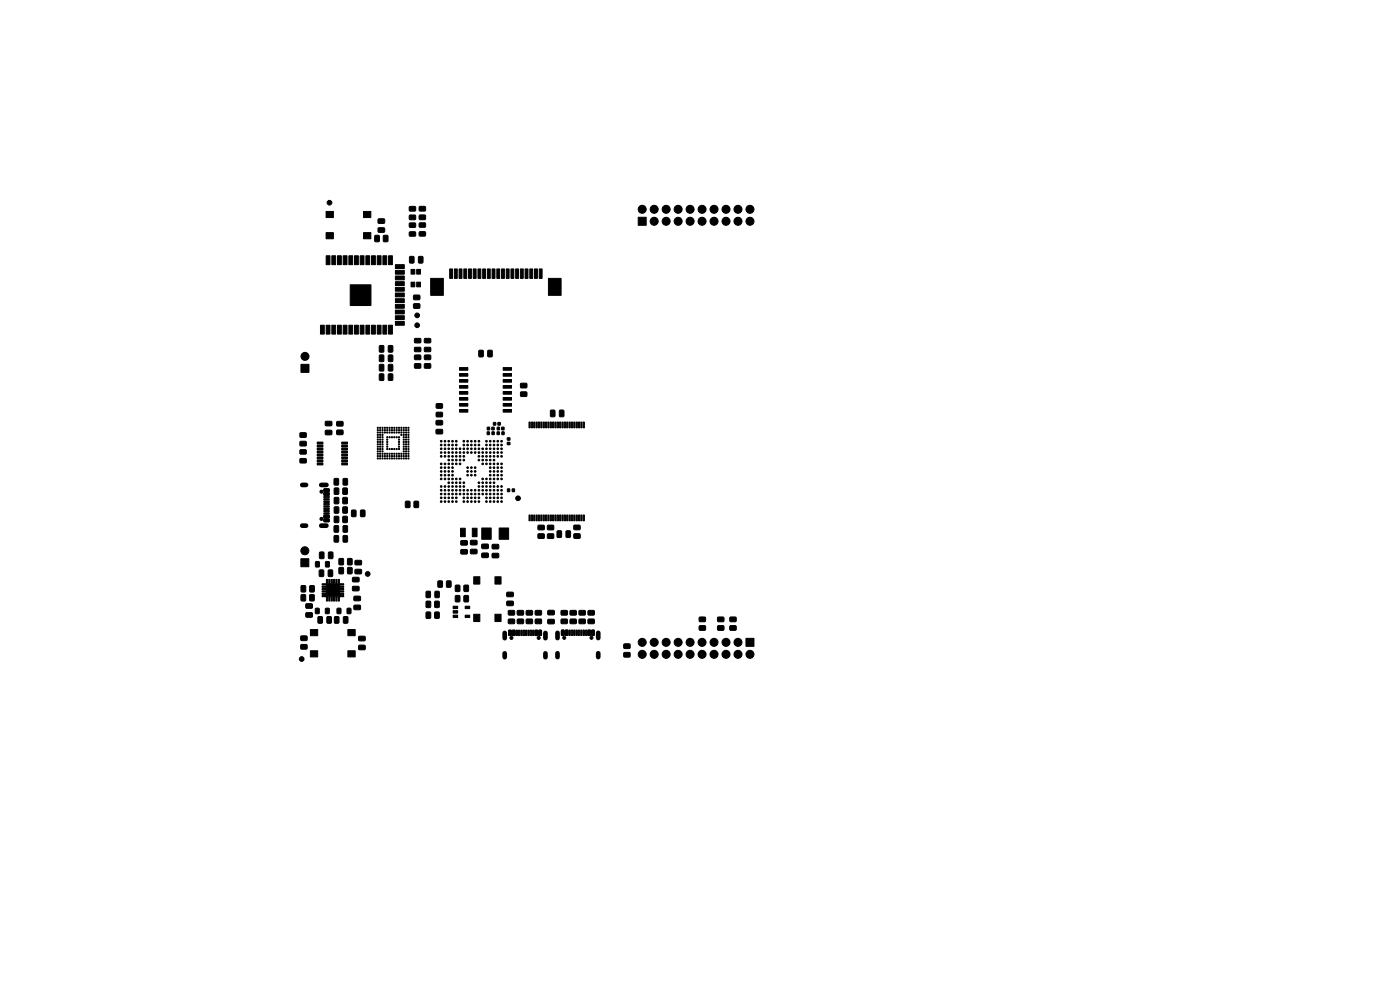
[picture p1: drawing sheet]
<svg xmlns="http://www.w3.org/2000/svg" width="297mm" height="210mm" viewBox="0 0 297 210" stroke-linecap="round" stroke-linejoin="round" font-family="sans-serif">
<g fill="#000" stroke="#000" stroke-width=".21">
<path d="M69.2 54.3h.8v1.8h-.8zM69.2 49.3h1.5v1.3h-1.5zM69.2 44.9h1.5v1.3h-1.5zM70.4 54.3h.8v1.8h-.8zM71.6 54.3h.8v1.8h-.8zM72.8 54.3h.8v1.8h-.8zM74 54.3h.8v1.8h-.8zM75.2 54.3h.8v1.8h-.8zM76.4 54.3h.8v1.8h-.8zM77.6 54.3h.8v1.8h-.8zM77.1 49.3h1.6v1.3h-1.6zM77.1 44.9h1.6v1.3h-1.6z"/>
<path d="M78.8 54.3h.8v1.8h-.8zM79.5 50l.8-.1 .2 .2v.9l-.2 .3h-.6l-.2-.2zM80 54.3h.8v1.8h-.8zM80.2 46.5l1.3-.1 .1 .2v.6l-.2 .2h-1.1l-.1-.2zM80.2 48.4l1.3-.1 .1 .3v.5l-.2 .2h-1.1l-.1-.3zM81.2 54.3h.8v1.8h-.8zM81.4 50l.7-.1 .2 .2v.9l-.1 .3h-.6l-.3-.2zM82.4 54.3h.8v1.8h-.8zM83.9 58.6h1.9v.8h-1.9zM83.9 57.3h1.9v.9h-1.9zM83.9 56.1h1.9v.9h-1.9zM86.9 49.2h1.1l.2 .2v.6l-.2 .1h-1l-.2-.2z"/>
<path d="M86.9 47.3h1.1l.2 .2v.6l-.2 .2-1-.1-.2-.2zM86.9 45.7l1.1-.1 .2 .3v.6l-.2 .1h-1l-.2-.2zM86.9 43.8h1.1l.2 .2v.6l-.2 .2h-1l-.2-.2zM86.9 54.4h.7l.2 .1v1.1l-.1 .2h-.6l-.2-.1zM87.2 57.2h.8v1h-.8zM87.2 59.9h.8v1h-.8zM89 49.2l1.1-.1 .2 .3v.5l-.2 .2h-1l-.2-.2zM89 47.3h1.1l.2 .2v.6l-.2 .1h-1l-.2-.2zM89 45.7l1.1-.1 .2 .2v.7l-.2 .1h-1l-.2-.2zM89 43.8h1.1l.2 .2v.6l-.2 .2h-1l-.2-.3zM88.4 59.9h.8v1h-.8zM88.4 57.2h.8v1h-.8z"/>
<path d="M88.8 54.4h.7l.2 .1v1.1l-.1 .2h-.6l-.2-.1zM95.4 57h.6v2h-.6zM96.4 57h.6v2h-.6zM97.4 57h.6v2h-.6zM98.4 57h.6v2h-.6zM99.4 57h.6v2h-.6zM100.4 57h.6v2h-.6zM101.4 57h.6v2h-.6zM102.4 57h.6v2h-.6zM103.4 57h.6v2h-.6zM104.4 57h.6v2h-.6zM105.4 57h.6v2h-.6z"/>
<path d="M106.4 57h.6v2h-.6zM107.4 57h.6v2h-.6zM108.4 57h.6v2h-.6zM109.4 57h.6v2h-.6zM110.4 57h.6v2h-.6zM111.4 57h.6v2h-.6zM112.4 57h.6v2h-.6zM113.4 57h.6v2h-.6zM114.4 57h.6v2h-.6zM135.4 46.1h1.7v1.7h-1.7zM63.9 77.3h1.7v1.7h-1.7zM68 69h.8v1.9h-.8z"/>
<path d="M69.2 69h.8v1.9h-.8zM70.4 69h.8v1.9h-.8zM71.6 69h.8v1.9h-.8zM72.8 69h.8v1.9h-.8zM74 69h.8v1.9h-.8zM75.2 69h.8v1.9h-.8zM76.4 69h.8v1.9h-.8zM77.6 69h.8v1.9h-.8zM74.3 60.4h4.4v4.4h-4.4zM78.8 69h.8v1.9h-.8zM80 69h.8v1.9h-.8zM80.5 73.3h.7l.2 .1v1.1l-.1 .2h-.6l-.2-.1z"/>
<path d="M80.5 75.3h.7l.2 .1v1.1l-.1 .2h-.6l-.2-.1zM80.5 77.3h.7l.2 .1v1.1l-.1 .2h-.6l-.2-.1zM81.2 69h.8v1.9h-.8zM82.4 69h.8v1.9h-.8zM82.4 73.3h.7l.2 .1 .1 1.1-.2 .2h-.6l-.2-.1zM82.4 75.3h.7l.2 .1 .1 1.1-.2 .2h-.6l-.2-.1zM82.4 77.3h.7l.2 .1 .1 1.1-.2 .2h-.6l-.2-.1zM83.9 68.2h1.9v.8h-1.9zM83.9 67h1.9v.8h-1.9zM83.9 65.8h1.9v.8h-1.9zM83.9 64.6h1.9v.8h-1.9zM83.9 63.4h1.9v.8h-1.9z"/>
<path d="M83.9 62.2h1.9v.8h-1.9zM83.9 61h1.9v.8h-1.9zM83.9 59.8h1.9v.8h-1.9zM87.8 64.5l1.1-.1 .2 .3v.6l-.3 .1h-.9l-.2-.2zM87.8 62.6h1.1l.2 .2v.6l-.3 .2h-.9l-.2-.3zM88 77.2l1.1-.1 .2 .3v.6l-.2 .1h-1l-.2-.2zM88 75.4l1.1-.1 .2 .2v.7l-.2 .1h-1l-.2-.2zM88 71.8h1.1l.2 .2v.6l-.2 .1h-1l-.2-.2zM88 73.7h1.1l.2 .2v.6l-.2 .1h-1l-.2-.2zM90.1 77.2l1.1-.1 .2 .3v.6l-.3 .1h-.9l-.2-.2zM90.1 75.4l1.1-.1 .2 .2v.7l-.3 .1h-.9l-.2-.2zM90.1 71.8h1.1l.2 .2v.6l-.2 .1h-1l-.2-.2z"/>
<path d="M90.1 73.7h1.1l.2 .2v.6l-.2 .1h-1l-.2-.2zM91.4 59h2.7v3.7h-2.7zM97.5 78h1.8v.5h-1.8zM97.5 79.2h1.8v.6h-1.8zM101.6 74.3h.7l.2 .1v1.1l-.1 .2h-.6l-.2-.1zM103.5 74.3h.7l.2 .1v1.1l-.1 .2h-.6l-.2-.1zM106.7 79.2h1.8v.6h-1.8zM106.7 78h1.8v.5h-1.8zM116.4 59h2.6v3.7h-2.6zM63.7 97.3h1.1l.2 .2v.6l-.2 .1h-1l-.2-.2zM63.7 95.4h1.1l.2 .2v.6l-.2 .2-1-.1-.2-.2zM63.7 93.7l1.1-.1 .2 .2v.7l-.3 .1h-.9l-.2-.2z"/>
<path d="M63.7 91.8h1.1l.2 .2v.6l-.3 .2h-.9l-.2-.3zM67.3 93.8h1.2v.4h-1.2zM67.3 94.4h1.2v.4h-1.2zM67.3 95h1.2v.4h-1.2zM67.3 95.7h1.2v.4h-1.2zM67.3 96.3h1.2v.4h-1.2zM67.3 97h1.2v.4h-1.2zM67.3 97.6h1.2v.4h-1.2zM67.3 98.2h1.2v.4h-1.2zM69 89.4h1.3l.1 .2v.6l-.2 .2-1.1-.1-.1-.2zM69 91.3h1.3l.1 .2v.6l-.2 .2-1.1-.1-.1-.2zM71.5 91.3l1.1-.1 .2 .2v.7l-.2 .1h-1l-.2-.2z"/>
<path d="M71.5 89.4h1.1l.2 .2v.6l-.2 .2h-1l-.2-.3zM72.5 98.2h1.2v.4h-1.2zM72.5 97.6h1.2v.4h-1.2zM72.5 97h1.2v.4h-1.2zM72.5 96.3h1.2v.4h-1.2zM72.5 95.7h1.2v.4h-1.2zM72.5 95h1.2v.4h-1.2zM72.5 94.4h1.2v.4h-1.2zM72.5 93.8h1.2v.4h-1.2zM80.5 79.3h.7l.2 .1v1.1l-.1 .2h-.6l-.2-.1zM82.4 79.3h.7l.2 .1 .1 1.1-.2 .2h-.6l-.2-.1zM92.6 87.5l1.1-.1 .2 .3v.6l-.2 .1h-1l-.2-.2z"/>
<path d="M92.6 85.7l1.1-.1 .2 .2v.7l-.2 .1h-1l-.2-.2zM92.5 89.2h1.3l.1 .2v.6l-.2 .2-1.1-.1-.1-.2zM92.5 91.1h1.3l.1 .2v.6l-.2 .2-1.1-.1-.1-.2zM97.5 80.5h1.8v.6h-1.8zM97.5 81.8h1.8v.5h-1.8zM97.5 83.1h1.8v.5h-1.8zM97.5 84.3h1.8v.6h-1.8zM97.5 85.6h1.8v.6h-1.8zM97.5 86.9h1.8v.5h-1.8zM103.4 90.6h.5v.6h-.5zM103.4 91.6h.4v.6h-.4zM104.3 90.6h.5v.6h-.5z"/>
<path d="M104.7 89.6h.5v.6h-.5zM104.4 91.6h.4v.6h-.4zM105.5 90.6h.5v.6h-.5zM105.6 89.6h.5v.6h-.5zM105.5 91.6h.4v.6h-.4zM106.4 90.6h.5v.6h-.5zM106.5 91.6h.4v.6h-.4zM107.6 92.9h.6v.5h-.6zM107.6 93.8h.6v.5h-.6zM106.7 86.9h1.8v.5h-1.8zM106.7 85.6h1.8v.6h-1.8zM106.7 84.3h1.8v.6h-1.8z"/>
<path d="M106.7 83.1h1.8v.5h-1.8zM106.7 81.8h1.8v.5h-1.8zM106.7 80.5h1.8v.6h-1.8zM110.5 83.2l1.1-.1 .2 .3v.6l-.3 .1h-.9l-.2-.2zM110.5 81.3h1.1l.2 .2v.6l-.3 .2h-.9l-.2-.3zM112.2 89.5h.3v1.3h-.3zM112.7 89.5h.3v1.3h-.3zM113.2 89.5h.3v1.3h-.3zM113.7 89.5h.3v1.3h-.3zM114.2 89.5h.3v1.3h-.3zM114.7 89.5h.3v1.3h-.3zM115.2 89.5h.3v1.3h-.3z"/>
<path d="M115.7 89.5h.3v1.3h-.3zM116.2 89.5h.3v1.3h-.3zM116.8 87h.7l.2 .1 .1 1.1-.2 .2h-.6l-.2-.1zM116.7 89.5h.3v1.3h-.3zM117.2 89.5h.3v1.3h-.3zM117.7 89.5h.3v1.3h-.3zM118.2 89.5h.3v1.3h-.3zM118.7 87h.7l.2 .1 .1 1.1-.2 .2h-.6l-.2-.1zM118.7 89.5h.3v1.3h-.3zM119.2 89.5h.3v1.3h-.3zM119.7 89.5h.3v1.3h-.3zM120.2 89.5h.3v1.3h-.3z"/>
<path d="M120.7 89.5h.3v1.3h-.3zM121.2 89.5h.3v1.3h-.3zM121.7 89.5h.3v1.3h-.3zM122.2 89.5h.3v1.3h-.3zM122.7 89.5h.3v1.3h-.3zM123.2 89.5h.3v1.3h-.3zM123.7 89.5h.3v1.3h-.3zM63.8 118.5h1.7v1.7h-1.7zM67.8 117.1h.7l.2 .1v1.1l-.1 .2h-.6l-.2-.1zM69.7 117.1h.7l.2 .1 .1 1.1-.2 .2h-.6l-.2-.1zM68.7 103.7h1.1v.5l-1 .1zM68.7 104.5h1.1v.5l-1 .1z"/>
<path d="M68.7 109.3h1.1v.5l-1 .1zM68.7 110.1h1.1v.5l-1 .1zM68.7 105.8h1.1v.2l-1 .1zM68.7 106.8h1.1v.2l-1 .1zM68.7 107.3h1.1v.2l-1 .1zM68.7 108.3h1.1v.2l-1 .1zM68.7 108.8h1.1v.2l-1 .1zM68.7 107.8h1.1v.2l-1 .1zM68.7 106.3h1.1v.2l-1 .1zM68.7 105.3h1.1v.2l-1 .1zM70.9 111.5h.7l.2 .1v1.1l-.1 .2h-.6l-.2-.1zM70.9 113.6h.7l.2 .1v1.1l-.1 .2h-.6l-.2-.1z"/>
<path d="M70.9 107.6l.7-.1 .3 .1v1l-.2 .3h-.6l-.2-.2zM70.9 103.6l.7-.1 .3 .1v1l-.2 .3h-.6l-.2-.2zM70.9 109.6l.7-.1 .3 .1v1l-.2 .3h-.6l-.2-.2zM70.9 105.6l.7-.1 .3 .1v1l-.2 .3h-.6l-.2-.2zM70.9 101.5h.7l.2 .1v1.1l-.1 .2h-.6l-.2-.1zM71.9 118.5h.8l.2 .1v1l-.2 .2h-.6l-.2-.1zM72.8 107.6l.7-.1 .2 .1v1l-.1 .3h-.7l-.2-.2zM72.8 103.6l.7-.1 .2 .1v1l-.1 .3h-.7l-.2-.2zM72.8 109.6l.7-.1 .2 .1v1l-.1 .3h-.7l-.2-.2zM72.8 105.6l.7-.1 .2 .1v1l-.1 .3h-.7l-.2-.2zM72.8 111.5h.7l.2 .1v1.1l-.1 .2h-.6l-.2-.1zM72.8 113.6h.7l.2 .1v1.1l-.1 .2h-.6l-.2-.1z"/>
<path d="M73.8 118.5h.7l.2 .1v1l-.1 .2h-.6l-.3-.1zM72.8 101.5h.7l.2 .1v1.1l-.1 .2h-.6l-.2-.1zM74.6 108.2h.7l.2 .1 .1 1.1-.2 .2h-.6l-.2-.1zM75.3 118.9h1.3l.1 .2v.6l-.2 .1h-1.1l-.1-.2zM76.5 108.2h.7l.2 .1v1.1l-.1 .2h-.6l-.2-.1zM86 106.4l.7-.1 .3 .2v.9l-.2 .3h-.6l-.2-.2zM87.9 106.4l.7-.1 .2 .2v.9l-.1 .3h-.6l-.3-.2zM97.7 112.1h1v1.7h-1zM97.8 116.6h1.2l.2 .2v.6l-.3 .1h-1l-.2-.2zM97.8 114.7h1.2l.2 .2v.6l-.3 .2-1-.1-.2-.2zM99.8 116.6l1.3-.1 .1 .3v.5l-.2 .2h-1.1l-.1-.3zM99.8 114.7l1.3-.1 .1 .2v.6l-.2 .2h-1.1l-.1-.2z"/>
<path d="M100.2 112.1h1v1.7h-1zM102.2 117.4l1.3-.1 .1 .2v.6l-.2 .2h-1.1l-.1-.2zM102.2 115.5l1.3-.1 .1 .3v.5l-.2 .2h-1.1l-.1-.3zM102.2 112h2v2.4h-2zM104.4 117.4h1.3l.1 .2v.6l-.2 .2-1.1-.1-.1-.2zM104.4 115.5h1.3l.1 .2v.6l-.2 .2-1.1-.1-.1-.2zM107.7 103.7h.4v.6h-.4zM105.9 112h2v2.4h-2zM108.7 103.7h.4v.6h-.4zM112.2 109.2h.3v1.3h-.3zM112.7 109.2h.3v1.3h-.3zM113.2 109.2h.3v1.3h-.3z"/>
<path d="M113.7 109.2h.3v1.3h-.3zM114.2 113.3l1.1-.1 .2 .3v.6l-.3 .1h-.9l-.2-.2zM114.2 111.5l1.1-.1 .2 .2v.7l-.3 .1h-.9l-.2-.2zM114.2 109.2h.3v1.3h-.3zM114.7 109.2h.3v1.3h-.3zM115.2 109.2h.3v1.3h-.3zM115.7 109.2h.3v1.3h-.3zM116.2 113.3l1.1-.1 .2 .3v.6l-.3 .1h-.9l-.2-.2zM116.2 111.5l1.1-.1 .2 .2v.7l-.3 .1h-.9l-.2-.2zM116.2 109.2h.3v1.3h-.3zM116.7 109.2h.3v1.3h-.3zM117.2 109.2h.3v1.3h-.3z"/>
<path d="M117.7 109.2h.3v1.3h-.3zM118.2 109.2h.3v1.3h-.3zM118.7 109.2h.3v1.3h-.3zM118.2 112.6h.7l.2 .1v1.1l-.1 .2h-.6l-.2-.1zM119.2 109.2h.3v1.3h-.3zM119.7 109.2h.3v1.3h-.3zM120.2 109.2h.3v1.3h-.3zM120.7 109.2h.3v1.3h-.3zM120.1 112.6h.7l.2 .1 .1 1.1-.2 .2h-.6l-.2-.1zM121.2 109.2h.3v1.3h-.3zM121.8 113.3l1.1-.1 .2 .3v.6l-.3 .1h-.9l-.2-.2zM121.8 111.4h1.1l.2 .2v.6l-.3 .2h-.9l-.2-.3z"/>
<path d="M121.7 109.2h.3v1.3h-.3zM122.2 109.2h.3v1.3h-.3zM122.7 109.2h.3v1.3h-.3zM123.2 109.2h.3v1.3h-.3zM123.7 109.2h.3v1.3h-.3zM63.9 124.3l.7-.1 .3 .2v1l-.2 .2h-.6l-.2-.2zM63.9 126.2l.7-.1 .2 .2 .1 .9-.2 .3h-.6l-.2-.2zM63.8 134.9h1.2l.2 .2v.6l-.3 .2h-1l-.1-.3zM63.8 136.8l1.2-.1 .2 .2v.7l-.3 .1h-1l-.1-.2zM64.9 130h1.2l.2 .2v.6l-.3 .1h-1l-.1-.2zM64.9 128.1h1.2l.2 .2v.6l-.3 .2-1-.1-.1-.2zM65.7 124.3l.7-.1 .3 .2v1l-.2 .2h-.6l-.2-.2z"/>
<path d="M65.9 133.5h1.5v1.4h-1.5zM65.9 138.1h1.5v1.2h-1.5zM65.7 126.2l.7-.1 .3 .2v.9l-.2 .3h-.6l-.2-.2zM66.9 129.1l.6-.1 .2 .1v.9l-.1 .2-.7-.1zM67.8 120.9h.6l.3 .1v1.1l-.2 .2h-.5l-.3-.1zM67 119.2l.6-.1 .2 .1v.9l-.2 .2-.7-.1zM67.5 130.8h.7l.2 .1v1.1l-.1 .2h-.6l-.3-.1zM69.1 129.1l.6-.1 .2 .1v.9l-.2 .2-.7-.1zM68.3 123.8h.8v.3h-.8zM68.3 124.3h.8v.3h-.8zM68.3 124.8h.8v.3h-.8zM68.3 125.3h.8v.3h-.8z"/>
<path d="M68.3 125.8h.8v.3h-.8zM68.3 126.3h.8v.3h-.8zM69.2 123.8h2.8v2.8h-2.8zM69.2 126.7h.3v.8h-.3zM69.2 122.9h.3v.8h-.3zM69.7 120.9h.7l.2 .1v1.1l-.2 .2h-.6l-.2-.1zM69.7 126.7h.3v.8h-.3zM69.7 122.9h.3v.8h-.3zM69.1 119.2l.6-.1 .2 .1v.9l-.1 .2-.8-.1zM70.2 126.7h.3v.8h-.3zM70.2 122.9h.3v.8h-.3zM69.4 130.8h.7l.2 .1v1.1l-.1 .2h-.6l-.3-.1z"/>
<path d="M70.7 126.7h.3v.8h-.3zM70.7 122.9h.3v.8h-.3zM71.2 126.7h.3v.8h-.3zM71.2 122.9h.3v.8h-.3zM71.7 126.7h.3v.8h-.3zM71.7 122.9h.3v.8h-.3zM71.9 120.4h.8l.2 .1v1l-.2 .2-.6 .1-.2-.2zM71 130.8h.7l.2 .1v1.1l-.1 .2h-.6l-.3-.1zM71.5 129.1l.6-.1 .2 .1 .1 .9-.2 .2-.7-.1zM72.1 126.3h.8v.3h-.8zM72.1 125.8h.8v.3h-.8zM72.1 125.3h.8v.3h-.8z"/>
<path d="M72.1 124.8h.8v.3h-.8zM72.1 124.3h.8v.3h-.8zM72.1 123.8h.8v.3h-.8zM73.8 120.4h.7l.2 .1v1l-.1 .2-.6 .1-.3-.2zM73.8 133.5h1.6v1.4h-1.6zM73.8 138.1h1.6v1.2h-1.6zM72.9 130.8h.7l.2 .1v1.1l-.1 .2h-.6l-.3-.1zM73.7 129.1l.6-.1 .2 .1v.9l-.2 .2-.7-.1zM74.8 124.4h1.2l.2 .2v.6l-.2 .2-1.1-.1-.2-.2zM74.8 122.5h1.2l.2 .2v.6l-.2 .2-1.1-.1-.2-.2zM75.1 128.4h1.2l.2 .2v.6l-.2 .2-1.1-.1-.2-.2zM75.1 126.5h1.2l.2 .2v.6l-.2 .2-1.1-.1-.2-.2z"/>
<path d="M76.1 136.9h1.2l.2 .2v.6l-.2 .2-1.1-.1-.2-.2zM76.1 135h1.2l.2 .2v.6l-.2 .1h-1.1l-.2-.2zM75.3 120.8h1.3l.1 .2v.6l-.2 .2-1.1-.1-.1-.2zM90.4 129.9l.7-.1 .3 .2v.9l-.2 .3h-.6l-.2-.2zM90.4 125.5l.7-.1 .2 .2v1l-.1 .2h-.6l-.2-.2zM90.4 127.6l.7-.1 .3 .2v.9l-.2 .3h-.6l-.2-.2zM92.3 129.9l.7-.1 .2 .2v.9l-.1 .3h-.7l-.2-.2zM92.3 125.5l.7-.1 .2 .2v1l-.1 .2h-.6l-.2-.2zM92.3 127.6l.7-.1 .2 .2v.9l-.1 .3h-.7l-.2-.2zM92.9 123.3l.7-.1 .3 .2v1l-.2 .2h-.6l-.2-.2zM94.8 123.3l.7-.1 .2 .2v1l-.1 .2h-.7l-.2-.2zM96.1 128.6h1v.5h-1z"/>
<path d="M96.1 129.5h1v.6h-1zM96.1 130.5h1v.5h-1zM96.6 124.2l.7-.1 .3 .2v.9l-.2 .3h-.6l-.2-.2zM96.6 126.4l.7-.1 .3 .2v1l-.2 .2h-.6l-.2-.2zM98.7 130.5h.9v.5h-.9zM98.7 128.6h.9v.5h-.9zM98.5 124.2l.7-.1 .2 .2v.9l-.1 .3h-.7l-.2-.2zM98.5 126.4l.7-.1 .2 .2v1l-.1 .2h-.7l-.2-.2zM100.5 122.4h1.3v1.5h-1.3zM100.5 130.3h1.3v1.5h-1.3zM105 122.4h1.3v1.5h-1.3zM105 130.3h1.3v1.5h-1.3z"/>
<path d="M107.5 127.6l1.3-.1 .1 .3v.5l-.2 .2h-1.1l-.1-.3zM107.5 125.7l1.3-.1 .1 .2v.6l-.2 .2h-1.1l-.1-.2zM107.9 133.7l.6 .1-.1 1-.5-.1zM107.9 131.4l1.1-.1 .2 .2v.7l-.3 .1h-.9l-.2-.2zM107.9 129.5h1.1l.2 .2v.6l-.3 .2h-.9l-.2-.3zM108.7 133.7l.6 .1-.1 1-.5-.1zM109.5 133.7h.3l-.1 1.1-.2-.1zM109.8 131.4l1.1-.1 .2 .2v.7l-.3 .1h-.9l-.2-.2zM109.8 129.5h1.1l.2 .2v.6l-.3 .2h-.9l-.2-.3zM110 133.7h.3l-.1 1.1-.2-.1zM110.5 133.7h.3l-.1 1.1-.2-.1zM111 133.7h.3l-.1 1.1-.2-.1z"/>
<path d="M111.5 133.7h.3l-.1 1.1-.2-.1zM111.7 131.4l1.1-.1 .2 .2v.7l-.2 .1h-1l-.2-.2zM111.7 129.5h1.1l.2 .2v.6l-.2 .2h-1l-.2-.3zM112 133.7h.3l-.1 1.1-.2-.1zM112.5 133.7h.3l-.1 1.1-.2-.1zM113 133.7h.3l-.1 1.1-.2-.1zM113.5 133.7l.6 .1-.1 1-.5-.1zM113.6 131.4l1.2-.1 .1 .2v.7l-.2 .1h-1l-.2-.2zM113.6 129.5h1.2l.1 .2v.6l-.2 .2h-1l-.2-.3zM114.3 133.7l.6 .1-.1 1-.5-.1zM116.2 129.5h1.3l.1 .2v.6l-.2 .2-1.1-.1-.1-.2zM116.2 131.4h1.3l.1 .2v.6l-.2 .2-1.1-.1-.1-.2z"/>
<path d="M119.1 133.7h.6l-.1 1.1-.5-.1zM119.1 131.4l1.1-.1 .2 .2v.7l-.3 .1h-.9l-.2-.2zM119.1 129.5h1.1l.2 .2v.6l-.3 .2h-.9l-.2-.3zM119.9 133.7h.6l-.1 1.1-.5-.1zM120.7 133.7h.3l-.1 1.1-.2-.1zM121 131.4l1.1-.1 .2 .2v.7l-.2 .1h-1l-.2-.2zM121 129.5h1.1l.2 .2v.6l-.2 .2h-1l-.2-.3zM121.2 133.7h.3l-.1 1.1-.2-.1zM121.7 133.7h.3l-.1 1.1-.2-.1zM122.2 133.7h.3l-.1 1.1-.2-.1zM122.7 133.7h.3l-.1 1.1-.2-.1zM122.9 131.4l1.1-.1 .2 .2v.7l-.3 .1h-.9l-.2-.2z"/>
<path d="M122.9 129.5h1.1l.2 .2v.6l-.3 .2h-.9l-.2-.3zM123.2 133.7h.3l-.1 1.1-.2-.1zM123.7 133.7h.3l-.1 1.1-.2-.1zM124.2 133.7h.3l-.1 1.1-.2-.1zM124.7 133.7h.6l-.1 1.1-.5-.1zM124.8 131.4l1.2-.1 .1 .2v.7l-.2 .1h-1l-.2-.2zM124.8 129.5h1.2l.1 .2v.6l-.2 .2h-1l-.2-.3zM125.5 133.7h.6l-.1 1.1-.5-.1zM132.4 136.6h1.1l.2 .2v.6l-.2 .2h-1l-.2-.3zM132.4 138.5l1.1-.1 .2 .2v.7l-.2 .1h-1l-.2-.2zM148.4 130.9h1.1l.2 .2v.6l-.2 .2h-1l-.2-.3zM148.4 132.8l1.1-.1 .2 .2v.7l-.2 .1h-1l-.2-.2z"/>
<path d="M152.3 130.9h1.1l.2 .2v.6l-.3 .2h-.9l-.2-.3zM152.3 132.8l1.1-.1 .2 .2v.7l-.3 .1h-.9l-.2-.2zM154.9 130.9h1.1l.2 .2v.6l-.3 .2h-.9l-.2-.3zM154.9 132.8l1.1-.1 .2 .2v.7l-.3 .1h-.9l-.2-.2zM158.2 135.4h1.7v1.7h-1.7z"/>
<circle cx="69.9" cy="43" r=".5"/>
<circle cx="136.2" cy="44.4" r=".85"/>
<circle cx="138.8" cy="46.9" r=".85"/>
<circle cx="138.8" cy="44.4" r=".85"/>
<circle cx="141.3" cy="46.9" r=".85"/>
<circle cx="141.3" cy="44.4" r=".85"/>
<circle cx="143.9" cy="46.9" r=".85"/>
<circle cx="143.9" cy="44.4" r=".85"/>
<circle cx="146.4" cy="44.4" r=".85"/>
<circle cx="146.4" cy="46.9" r=".85"/>
<circle cx="148.9" cy="44.4" r=".85"/>
<circle cx="148.9" cy="46.9" r=".85"/>
<circle cx="151.5" cy="44.4" r=".85"/>
<circle cx="151.5" cy="46.9" r=".85"/>
<circle cx="154" cy="44.4" r=".85"/>
<circle cx="154" cy="46.9" r=".85"/>
<circle cx="156.6" cy="44.4" r=".85"/>
<circle cx="156.6" cy="46.9" r=".85"/>
<circle cx="159.1" cy="44.4" r=".85"/>
<circle cx="159.1" cy="46.9" r=".85"/>
<circle cx="64.7" cy="75.6" r=".85"/>
<circle cx="88.5" cy="66.9" r=".5"/>
<circle cx="88.5" cy="69" r=".5"/>
<circle cx="80.1" cy="91.8" r=".13"/>
<circle cx="80.1" cy="96.8" r=".13"/>
<circle cx="80.1" cy="93.3" r=".13"/>
<circle cx="80.1" cy="90.7" r=".13"/>
<circle cx="80.1" cy="95.8" r=".13"/>
<circle cx="80.1" cy="94.3" r=".13"/>
<circle cx="80.1" cy="93.8" r=".13"/>
<circle cx="80.1" cy="92.3" r=".13"/>
<circle cx="80.1" cy="95.3" r=".13"/>
<circle cx="80.1" cy="97.3" r=".13"/>
<circle cx="80.1" cy="92.8" r=".13"/>
<circle cx="80.1" cy="91.3" r=".13"/>
<circle cx="80.1" cy="94.8" r=".13"/>
<circle cx="80.1" cy="96.3" r=".13"/>
<circle cx="80.6" cy="96.8" r=".13"/>
<circle cx="80.6" cy="90.7" r=".13"/>
<circle cx="80.6" cy="95.8" r=".13"/>
<circle cx="80.6" cy="91.8" r=".13"/>
<circle cx="80.6" cy="93.3" r=".13"/>
<circle cx="80.6" cy="94.3" r=".13"/>
<circle cx="80.6" cy="92.8" r=".13"/>
<circle cx="80.6" cy="94.8" r=".13"/>
<circle cx="80.6" cy="95.3" r=".13"/>
<circle cx="80.6" cy="91.3" r=".13"/>
<circle cx="80.6" cy="92.3" r=".13"/>
<circle cx="80.6" cy="93.8" r=".13"/>
<circle cx="80.6" cy="96.3" r=".13"/>
<circle cx="80.6" cy="97.3" r=".13"/>
<circle cx="81.1" cy="95.8" r=".13"/>
<circle cx="81.1" cy="90.7" r=".13"/>
<circle cx="81.1" cy="91.8" r=".13"/>
<circle cx="81.1" cy="96.8" r=".13"/>
<circle cx="81.1" cy="94.3" r=".13"/>
<circle cx="81.1" cy="93.3" r=".13"/>
<circle cx="81.1" cy="93.8" r=".13"/>
<circle cx="81.1" cy="97.3" r=".13"/>
<circle cx="81.1" cy="94.8" r=".13"/>
<circle cx="81.1" cy="91.3" r=".13"/>
<circle cx="81.1" cy="92.8" r=".13"/>
<circle cx="81.1" cy="95.3" r=".13"/>
<circle cx="81.1" cy="96.3" r=".13"/>
<circle cx="81.1" cy="92.3" r=".13"/>
<circle cx="81.6" cy="91.8" r=".13"/>
<circle cx="81.6" cy="90.7" r=".13"/>
<circle cx="81.6" cy="96.8" r=".13"/>
<circle cx="81.6" cy="97.3" r=".13"/>
<circle cx="81.6" cy="96.3" r=".13"/>
<circle cx="81.6" cy="91.3" r=".13"/>
<circle cx="82.1" cy="93.3" r=".13"/>
<circle cx="82.1" cy="90.7" r=".13"/>
<circle cx="82.1" cy="91.8" r=".13"/>
<circle cx="82.1" cy="96.8" r=".13"/>
<circle cx="82.1" cy="94.3" r=".13"/>
<circle cx="82.1" cy="94.8" r=".13"/>
<circle cx="82.1" cy="91.3" r=".13"/>
<circle cx="82.1" cy="92.8" r=".13"/>
<circle cx="82.1" cy="93.8" r=".13"/>
<circle cx="82.1" cy="96.3" r=".13"/>
<circle cx="82.1" cy="95.3" r=".13"/>
<circle cx="82.1" cy="97.3" r=".13"/>
<circle cx="82.6" cy="96.8" r=".13"/>
<circle cx="82.6" cy="91.8" r=".13"/>
<circle cx="82.6" cy="90.7" r=".13"/>
<circle cx="82.6" cy="91.3" r=".13"/>
<circle cx="82.6" cy="95.3" r=".13"/>
<circle cx="82.6" cy="92.8" r=".13"/>
<circle cx="82.6" cy="96.3" r=".13"/>
<circle cx="82.6" cy="97.3" r=".13"/>
<circle cx="83.1" cy="90.7" r=".13"/>
<circle cx="83.1" cy="91.8" r=".13"/>
<circle cx="83.1" cy="96.8" r=".13"/>
<circle cx="83.1" cy="97.3" r=".13"/>
<circle cx="83.1" cy="96.3" r=".13"/>
<circle cx="83.1" cy="92.8" r=".13"/>
<circle cx="83.1" cy="91.3" r=".13"/>
<circle cx="83.1" cy="95.3" r=".13"/>
<circle cx="83.6" cy="90.7" r=".13"/>
<circle cx="83.6" cy="91.8" r=".13"/>
<circle cx="83.6" cy="96.8" r=".13"/>
<circle cx="83.6" cy="97.3" r=".13"/>
<circle cx="83.6" cy="95.3" r=".13"/>
<circle cx="83.6" cy="91.3" r=".13"/>
<circle cx="83.6" cy="92.8" r=".13"/>
<circle cx="83.6" cy="96.3" r=".13"/>
<circle cx="84.1" cy="91.8" r=".13"/>
<circle cx="84.1" cy="96.8" r=".13"/>
<circle cx="84.1" cy="90.7" r=".13"/>
<circle cx="84.1" cy="96.3" r=".13"/>
<circle cx="84.1" cy="91.3" r=".13"/>
<circle cx="84.1" cy="92.8" r=".13"/>
<circle cx="84.1" cy="95.3" r=".13"/>
<circle cx="84.1" cy="97.3" r=".13"/>
<circle cx="84.6" cy="93.3" r=".13"/>
<circle cx="84.6" cy="91.8" r=".13"/>
<circle cx="84.6" cy="90.7" r=".13"/>
<circle cx="84.6" cy="94.3" r=".13"/>
<circle cx="84.6" cy="96.8" r=".13"/>
<circle cx="84.6" cy="95.3" r=".13"/>
<circle cx="84.6" cy="94.8" r=".13"/>
<circle cx="84.6" cy="93.8" r=".13"/>
<circle cx="84.6" cy="97.3" r=".13"/>
<circle cx="84.6" cy="92.8" r=".13"/>
<circle cx="84.6" cy="96.3" r=".13"/>
<circle cx="84.6" cy="91.3" r=".13"/>
<circle cx="85.1" cy="91.8" r=".13"/>
<circle cx="85.1" cy="96.8" r=".13"/>
<circle cx="85.1" cy="90.7" r=".13"/>
<circle cx="85.1" cy="97.3" r=".13"/>
<circle cx="85.1" cy="91.3" r=".13"/>
<circle cx="85.1" cy="92.3" r=".13"/>
<circle cx="85.1" cy="96.3" r=".13"/>
<circle cx="85.7" cy="95.8" r=".13"/>
<circle cx="85.7" cy="90.7" r=".13"/>
<circle cx="85.7" cy="94.3" r=".13"/>
<circle cx="85.7" cy="91.8" r=".13"/>
<circle cx="85.7" cy="96.8" r=".13"/>
<circle cx="85.7" cy="93.3" r=".13"/>
<circle cx="85.7" cy="94.8" r=".13"/>
<circle cx="85.7" cy="96.3" r=".13"/>
<circle cx="85.7" cy="93.8" r=".13"/>
<circle cx="85.7" cy="95.3" r=".13"/>
<circle cx="85.7" cy="97.3" r=".13"/>
<circle cx="85.7" cy="91.3" r=".13"/>
<circle cx="85.7" cy="92.8" r=".13"/>
<circle cx="85.7" cy="92.3" r=".13"/>
<circle cx="86.2" cy="91.8" r=".13"/>
<circle cx="86.2" cy="96.8" r=".13"/>
<circle cx="86.2" cy="93.3" r=".13"/>
<circle cx="86.2" cy="90.7" r=".13"/>
<circle cx="86.2" cy="94.3" r=".13"/>
<circle cx="86.2" cy="95.8" r=".13"/>
<circle cx="86.2" cy="93.8" r=".13"/>
<circle cx="86.2" cy="95.3" r=".13"/>
<circle cx="86.2" cy="97.3" r=".13"/>
<circle cx="86.2" cy="91.3" r=".13"/>
<circle cx="86.2" cy="92.3" r=".13"/>
<circle cx="86.2" cy="92.8" r=".13"/>
<circle cx="86.2" cy="94.8" r=".13"/>
<circle cx="86.2" cy="96.3" r=".13"/>
<circle cx="86.7" cy="91.8" r=".13"/>
<circle cx="86.7" cy="93.3" r=".13"/>
<circle cx="86.7" cy="95.8" r=".13"/>
<circle cx="86.7" cy="96.8" r=".13"/>
<circle cx="86.7" cy="90.7" r=".13"/>
<circle cx="86.7" cy="94.3" r=".13"/>
<circle cx="86.7" cy="93.8" r=".13"/>
<circle cx="86.7" cy="97.3" r=".13"/>
<circle cx="86.7" cy="96.3" r=".13"/>
<circle cx="86.7" cy="95.3" r=".13"/>
<circle cx="86.7" cy="92.8" r=".13"/>
<circle cx="86.7" cy="94.8" r=".13"/>
<circle cx="86.7" cy="91.3" r=".13"/>
<circle cx="86.7" cy="92.3" r=".13"/>
<circle cx="93.6" cy="96" r=".18"/>
<circle cx="93.6" cy="99.2" r=".18"/>
<circle cx="93.6" cy="95.2" r=".18"/>
<circle cx="93.6" cy="93.6" r=".18"/>
<circle cx="93.6" cy="98.4" r=".18"/>
<circle cx="93.6" cy="94.4" r=".18"/>
<circle cx="93.6" cy="96.8" r=".18"/>
<circle cx="94.4" cy="95.2" r=".18"/>
<circle cx="94.4" cy="96" r=".18"/>
<circle cx="94.4" cy="99.2" r=".18"/>
<circle cx="94.4" cy="94.4" r=".18"/>
<circle cx="94.4" cy="98.4" r=".18"/>
<circle cx="94.4" cy="93.6" r=".18"/>
<circle cx="94.4" cy="96.8" r=".18"/>
<circle cx="95.2" cy="96" r=".18"/>
<circle cx="95.2" cy="99.2" r=".18"/>
<circle cx="95.2" cy="95.2" r=".18"/>
<circle cx="95.2" cy="93.6" r=".18"/>
<circle cx="95.2" cy="94.4" r=".18"/>
<circle cx="95.2" cy="97.6" r=".18"/>
<circle cx="95.2" cy="98.4" r=".18"/>
<circle cx="95.2" cy="96.8" r=".18"/>
<circle cx="96" cy="95.2" r=".18"/>
<circle cx="96" cy="96" r=".18"/>
<circle cx="96" cy="99.2" r=".18"/>
<circle cx="96" cy="93.6" r=".18"/>
<circle cx="96" cy="94.4" r=".18"/>
<circle cx="96" cy="97.6" r=".18"/>
<circle cx="96" cy="98.4" r=".18"/>
<circle cx="96" cy="96.8" r=".18"/>
<circle cx="96.8" cy="96" r=".18"/>
<circle cx="96.8" cy="95.2" r=".18"/>
<circle cx="96.8" cy="93.6" r=".18"/>
<circle cx="96.8" cy="97.6" r=".18"/>
<circle cx="96.8" cy="98.4" r=".18"/>
<circle cx="96.8" cy="94.4" r=".18"/>
<circle cx="96.8" cy="96.8" r=".18"/>
<circle cx="97.6" cy="96" r=".18"/>
<circle cx="97.6" cy="95.2" r=".18"/>
<circle cx="97.6" cy="98.4" r=".18"/>
<circle cx="97.6" cy="97.6" r=".18"/>
<circle cx="97.6" cy="96.8" r=".18"/>
<circle cx="98.4" cy="95.2" r=".18"/>
<circle cx="98.4" cy="96" r=".18"/>
<circle cx="98.4" cy="93.6" r=".18"/>
<circle cx="98.4" cy="97.6" r=".18"/>
<circle cx="98.4" cy="94.4" r=".18"/>
<circle cx="98.4" cy="96.8" r=".18"/>
<circle cx="99.2" cy="96" r=".18"/>
<circle cx="99.2" cy="95.2" r=".18"/>
<circle cx="99.2" cy="99.2" r=".18"/>
<circle cx="99.2" cy="93.6" r=".18"/>
<circle cx="99.2" cy="94.4" r=".18"/>
<circle cx="100" cy="95.2" r=".18"/>
<circle cx="100" cy="96" r=".18"/>
<circle cx="100" cy="99.2" r=".18"/>
<circle cx="100" cy="93.6" r=".18"/>
<circle cx="100" cy="94.4" r=".18"/>
<circle cx="100.8" cy="96" r=".18"/>
<circle cx="100.8" cy="95.2" r=".18"/>
<circle cx="100.8" cy="99.2" r=".18"/>
<circle cx="100.8" cy="94.4" r=".18"/>
<circle cx="100.8" cy="93.6" r=".18"/>
<circle cx="101.6" cy="95.2" r=".18"/>
<circle cx="101.6" cy="96" r=".18"/>
<circle cx="101.6" cy="94.4" r=".18"/>
<circle cx="101.6" cy="93.6" r=".18"/>
<circle cx="101.6" cy="97.6" r=".18"/>
<circle cx="101.6" cy="96.8" r=".18"/>
<circle cx="102.4" cy="96" r=".18"/>
<circle cx="102.4" cy="95.2" r=".18"/>
<circle cx="102.4" cy="98.4" r=".18"/>
<circle cx="102.4" cy="97.6" r=".18"/>
<circle cx="102.4" cy="96.8" r=".18"/>
<circle cx="103.2" cy="95.2" r=".18"/>
<circle cx="103.2" cy="96" r=".18"/>
<circle cx="103.2" cy="98.4" r=".18"/>
<circle cx="103.2" cy="93.6" r=".18"/>
<circle cx="103.2" cy="94.4" r=".18"/>
<circle cx="103.2" cy="97.6" r=".18"/>
<circle cx="103.2" cy="96.8" r=".18"/>
<circle cx="104" cy="95.2" r=".18"/>
<circle cx="104" cy="96" r=".18"/>
<circle cx="104" cy="99.2" r=".18"/>
<circle cx="104" cy="98.4" r=".18"/>
<circle cx="104" cy="93.6" r=".18"/>
<circle cx="104" cy="94.4" r=".18"/>
<circle cx="104" cy="97.6" r=".18"/>
<circle cx="104" cy="96.8" r=".18"/>
<circle cx="104.8" cy="96" r=".18"/>
<circle cx="104.8" cy="95.2" r=".18"/>
<circle cx="104.8" cy="99.2" r=".18"/>
<circle cx="104.8" cy="94.4" r=".18"/>
<circle cx="104.8" cy="97.6" r=".18"/>
<circle cx="104.8" cy="98.4" r=".18"/>
<circle cx="104.8" cy="93.6" r=".18"/>
<circle cx="104.8" cy="96.8" r=".18"/>
<circle cx="105.6" cy="95.2" r=".18"/>
<circle cx="105.6" cy="96" r=".18"/>
<circle cx="105.6" cy="99.2" r=".18"/>
<circle cx="105.6" cy="98.4" r=".18"/>
<circle cx="105.6" cy="93.6" r=".18"/>
<circle cx="105.6" cy="94.4" r=".18"/>
<circle cx="105.6" cy="96.8" r=".18"/>
<circle cx="106.4" cy="99.2" r=".18"/>
<circle cx="106.4" cy="95.2" r=".18"/>
<circle cx="106.4" cy="96" r=".18"/>
<circle cx="106.4" cy="98.4" r=".18"/>
<circle cx="106.4" cy="94.4" r=".18"/>
<circle cx="106.4" cy="93.6" r=".18"/>
<circle cx="106.4" cy="96.8" r=".18"/>
<circle cx="64.7" cy="116.8" r=".85"/>
<circle cx="68.2" cy="110.1" r=".33"/>
<circle cx="68.2" cy="104.3" r=".33"/>
<circle cx="93.6" cy="105.6" r=".18"/>
<circle cx="93.6" cy="106.4" r=".18"/>
<circle cx="93.6" cy="100" r=".18"/>
<circle cx="93.6" cy="103.2" r=".18"/>
<circle cx="93.6" cy="101.6" r=".18"/>
<circle cx="93.6" cy="104" r=".18"/>
<circle cx="93.6" cy="100.8" r=".18"/>
<circle cx="93.6" cy="104.8" r=".18"/>
<circle cx="94.4" cy="105.6" r=".18"/>
<circle cx="94.4" cy="106.4" r=".18"/>
<circle cx="94.4" cy="100" r=".18"/>
<circle cx="94.4" cy="101.6" r=".18"/>
<circle cx="94.4" cy="103.2" r=".18"/>
<circle cx="94.4" cy="104" r=".18"/>
<circle cx="94.4" cy="100.8" r=".18"/>
<circle cx="94.4" cy="104.8" r=".18"/>
<circle cx="95.2" cy="106.4" r=".18"/>
<circle cx="95.2" cy="105.6" r=".18"/>
<circle cx="95.2" cy="100" r=".18"/>
<circle cx="95.2" cy="102.4" r=".18"/>
<circle cx="95.2" cy="104" r=".18"/>
<circle cx="95.2" cy="103.2" r=".18"/>
<circle cx="95.2" cy="101.6" r=".18"/>
<circle cx="95.2" cy="100.8" r=".18"/>
<circle cx="95.2" cy="104.8" r=".18"/>
<circle cx="96" cy="106.4" r=".18"/>
<circle cx="96" cy="105.6" r=".18"/>
<circle cx="96" cy="100" r=".18"/>
<circle cx="96" cy="104" r=".18"/>
<circle cx="96" cy="101.6" r=".18"/>
<circle cx="96" cy="103.2" r=".18"/>
<circle cx="96" cy="102.4" r=".18"/>
<circle cx="96" cy="100.8" r=".18"/>
<circle cx="96" cy="104.8" r=".18"/>
<circle cx="96.8" cy="105.6" r=".18"/>
<circle cx="96.8" cy="106.4" r=".18"/>
<circle cx="96.8" cy="101.6" r=".18"/>
<circle cx="96.8" cy="102.4" r=".18"/>
<circle cx="96.8" cy="103.2" r=".18"/>
<circle cx="96.8" cy="104" r=".18"/>
<circle cx="96.8" cy="104.8" r=".18"/>
<circle cx="97.6" cy="101.6" r=".18"/>
<circle cx="97.6" cy="102.4" r=".18"/>
<circle cx="97.6" cy="103.2" r=".18"/>
<circle cx="97.6" cy="104" r=".18"/>
<circle cx="97.6" cy="104.8" r=".18"/>
<circle cx="98.4" cy="105.6" r=".18"/>
<circle cx="98.4" cy="106.4" r=".18"/>
<circle cx="98.4" cy="104" r=".18"/>
<circle cx="98.4" cy="102.4" r=".18"/>
<circle cx="98.4" cy="103.2" r=".18"/>
<circle cx="98.4" cy="104.8" r=".18"/>
<circle cx="99.2" cy="105.6" r=".18"/>
<circle cx="99.2" cy="106.4" r=".18"/>
<circle cx="99.2" cy="100" r=".18"/>
<circle cx="99.2" cy="104" r=".18"/>
<circle cx="99.2" cy="100.8" r=".18"/>
<circle cx="99.2" cy="104.8" r=".18"/>
<circle cx="100" cy="106.4" r=".18"/>
<circle cx="100" cy="105.6" r=".18"/>
<circle cx="100" cy="100" r=".18"/>
<circle cx="100" cy="104" r=".18"/>
<circle cx="100" cy="100.8" r=".18"/>
<circle cx="100" cy="104.8" r=".18"/>
<circle cx="100.8" cy="105.6" r=".18"/>
<circle cx="100.8" cy="106.4" r=".18"/>
<circle cx="100.8" cy="100" r=".18"/>
<circle cx="100.8" cy="104" r=".18"/>
<circle cx="100.8" cy="100.8" r=".18"/>
<circle cx="100.8" cy="104.8" r=".18"/>
<circle cx="101.6" cy="105.6" r=".18"/>
<circle cx="101.6" cy="106.4" r=".18"/>
<circle cx="101.6" cy="102.4" r=".18"/>
<circle cx="101.6" cy="104" r=".18"/>
<circle cx="101.6" cy="103.2" r=".18"/>
<circle cx="101.6" cy="104.8" r=".18"/>
<circle cx="102.4" cy="102.4" r=".18"/>
<circle cx="102.4" cy="101.6" r=".18"/>
<circle cx="102.4" cy="103.2" r=".18"/>
<circle cx="102.4" cy="104" r=".18"/>
<circle cx="102.4" cy="104.8" r=".18"/>
<circle cx="103.2" cy="105.6" r=".18"/>
<circle cx="103.2" cy="106.4" r=".18"/>
<circle cx="103.2" cy="101.6" r=".18"/>
<circle cx="103.2" cy="102.4" r=".18"/>
<circle cx="103.2" cy="103.2" r=".18"/>
<circle cx="103.2" cy="104" r=".18"/>
<circle cx="103.2" cy="104.8" r=".18"/>
<circle cx="104" cy="105.6" r=".18"/>
<circle cx="104" cy="106.4" r=".18"/>
<circle cx="104" cy="100" r=".18"/>
<circle cx="104" cy="103.2" r=".18"/>
<circle cx="104" cy="101.6" r=".18"/>
<circle cx="104" cy="102.4" r=".18"/>
<circle cx="104" cy="104" r=".18"/>
<circle cx="104" cy="100.8" r=".18"/>
<circle cx="104" cy="104.8" r=".18"/>
<circle cx="104.8" cy="105.6" r=".18"/>
<circle cx="104.8" cy="106.4" r=".18"/>
<circle cx="104.8" cy="100" r=".18"/>
<circle cx="104.8" cy="102.4" r=".18"/>
<circle cx="104.8" cy="104" r=".18"/>
<circle cx="104.8" cy="101.6" r=".18"/>
<circle cx="104.8" cy="103.2" r=".18"/>
<circle cx="104.8" cy="100.8" r=".18"/>
<circle cx="104.8" cy="104.8" r=".18"/>
<circle cx="105.6" cy="100" r=".18"/>
<circle cx="105.6" cy="105.6" r=".18"/>
<circle cx="105.6" cy="106.4" r=".18"/>
<circle cx="105.6" cy="101.6" r=".18"/>
<circle cx="105.6" cy="103.2" r=".18"/>
<circle cx="105.6" cy="104" r=".18"/>
<circle cx="105.6" cy="100.8" r=".18"/>
<circle cx="105.6" cy="104.8" r=".18"/>
<circle cx="106.4" cy="105.6" r=".18"/>
<circle cx="106.4" cy="100" r=".18"/>
<circle cx="106.4" cy="106.4" r=".18"/>
<circle cx="106.4" cy="101.6" r=".18"/>
<circle cx="106.4" cy="103.2" r=".18"/>
<circle cx="106.4" cy="104" r=".18"/>
<circle cx="106.4" cy="100.8" r=".18"/>
<circle cx="106.4" cy="104.8" r=".18"/>
<circle cx="109.9" cy="105.7" r=".5"/>
<circle cx="64" cy="139.8" r=".5"/>
<circle cx="78" cy="121.7" r=".5"/>
<circle cx="108.5" cy="135.3" r=".32"/>
<circle cx="114.3" cy="135.3" r=".32"/>
<circle cx="119.7" cy="135.3" r=".33"/>
<circle cx="125.5" cy="135.3" r=".33"/>
<circle cx="136.2" cy="138.8" r=".85"/>
<circle cx="136.2" cy="136.3" r=".85"/>
<circle cx="138.8" cy="138.8" r=".85"/>
<circle cx="138.8" cy="136.3" r=".85"/>
<circle cx="141.3" cy="138.8" r=".85"/>
<circle cx="141.3" cy="136.3" r=".85"/>
<circle cx="143.9" cy="138.8" r=".85"/>
<circle cx="143.9" cy="136.3" r=".85"/>
<circle cx="146.4" cy="138.8" r=".85"/>
<circle cx="146.4" cy="136.3" r=".85"/>
<circle cx="148.9" cy="138.8" r=".85"/>
<circle cx="148.9" cy="136.3" r=".85"/>
<circle cx="151.5" cy="138.8" r=".85"/>
<circle cx="151.5" cy="136.3" r=".85"/>
<circle cx="154" cy="136.3" r=".85"/>
<circle cx="154" cy="138.8" r=".85"/>
<circle cx="156.6" cy="138.8" r=".85"/>
<circle cx="156.6" cy="136.3" r=".85"/>
<circle cx="159.1" cy="138.8" r=".85"/>
</g>
<path d="M64.1 102.9h.8M64.1 111.5h.8M68.1 102.9h1.2M68.1 111.5h1.2M107.1 134.3v1.1M107.1 138.6v.8M115.7 134.3v1.1M115.7 138.6v.8M118.3 134.2v1.2M118.3 138.6v.8M126.9 134.2v1.2M126.9 138.6v.8" fill="none" stroke="#000" stroke-width="1"/>
</svg>
